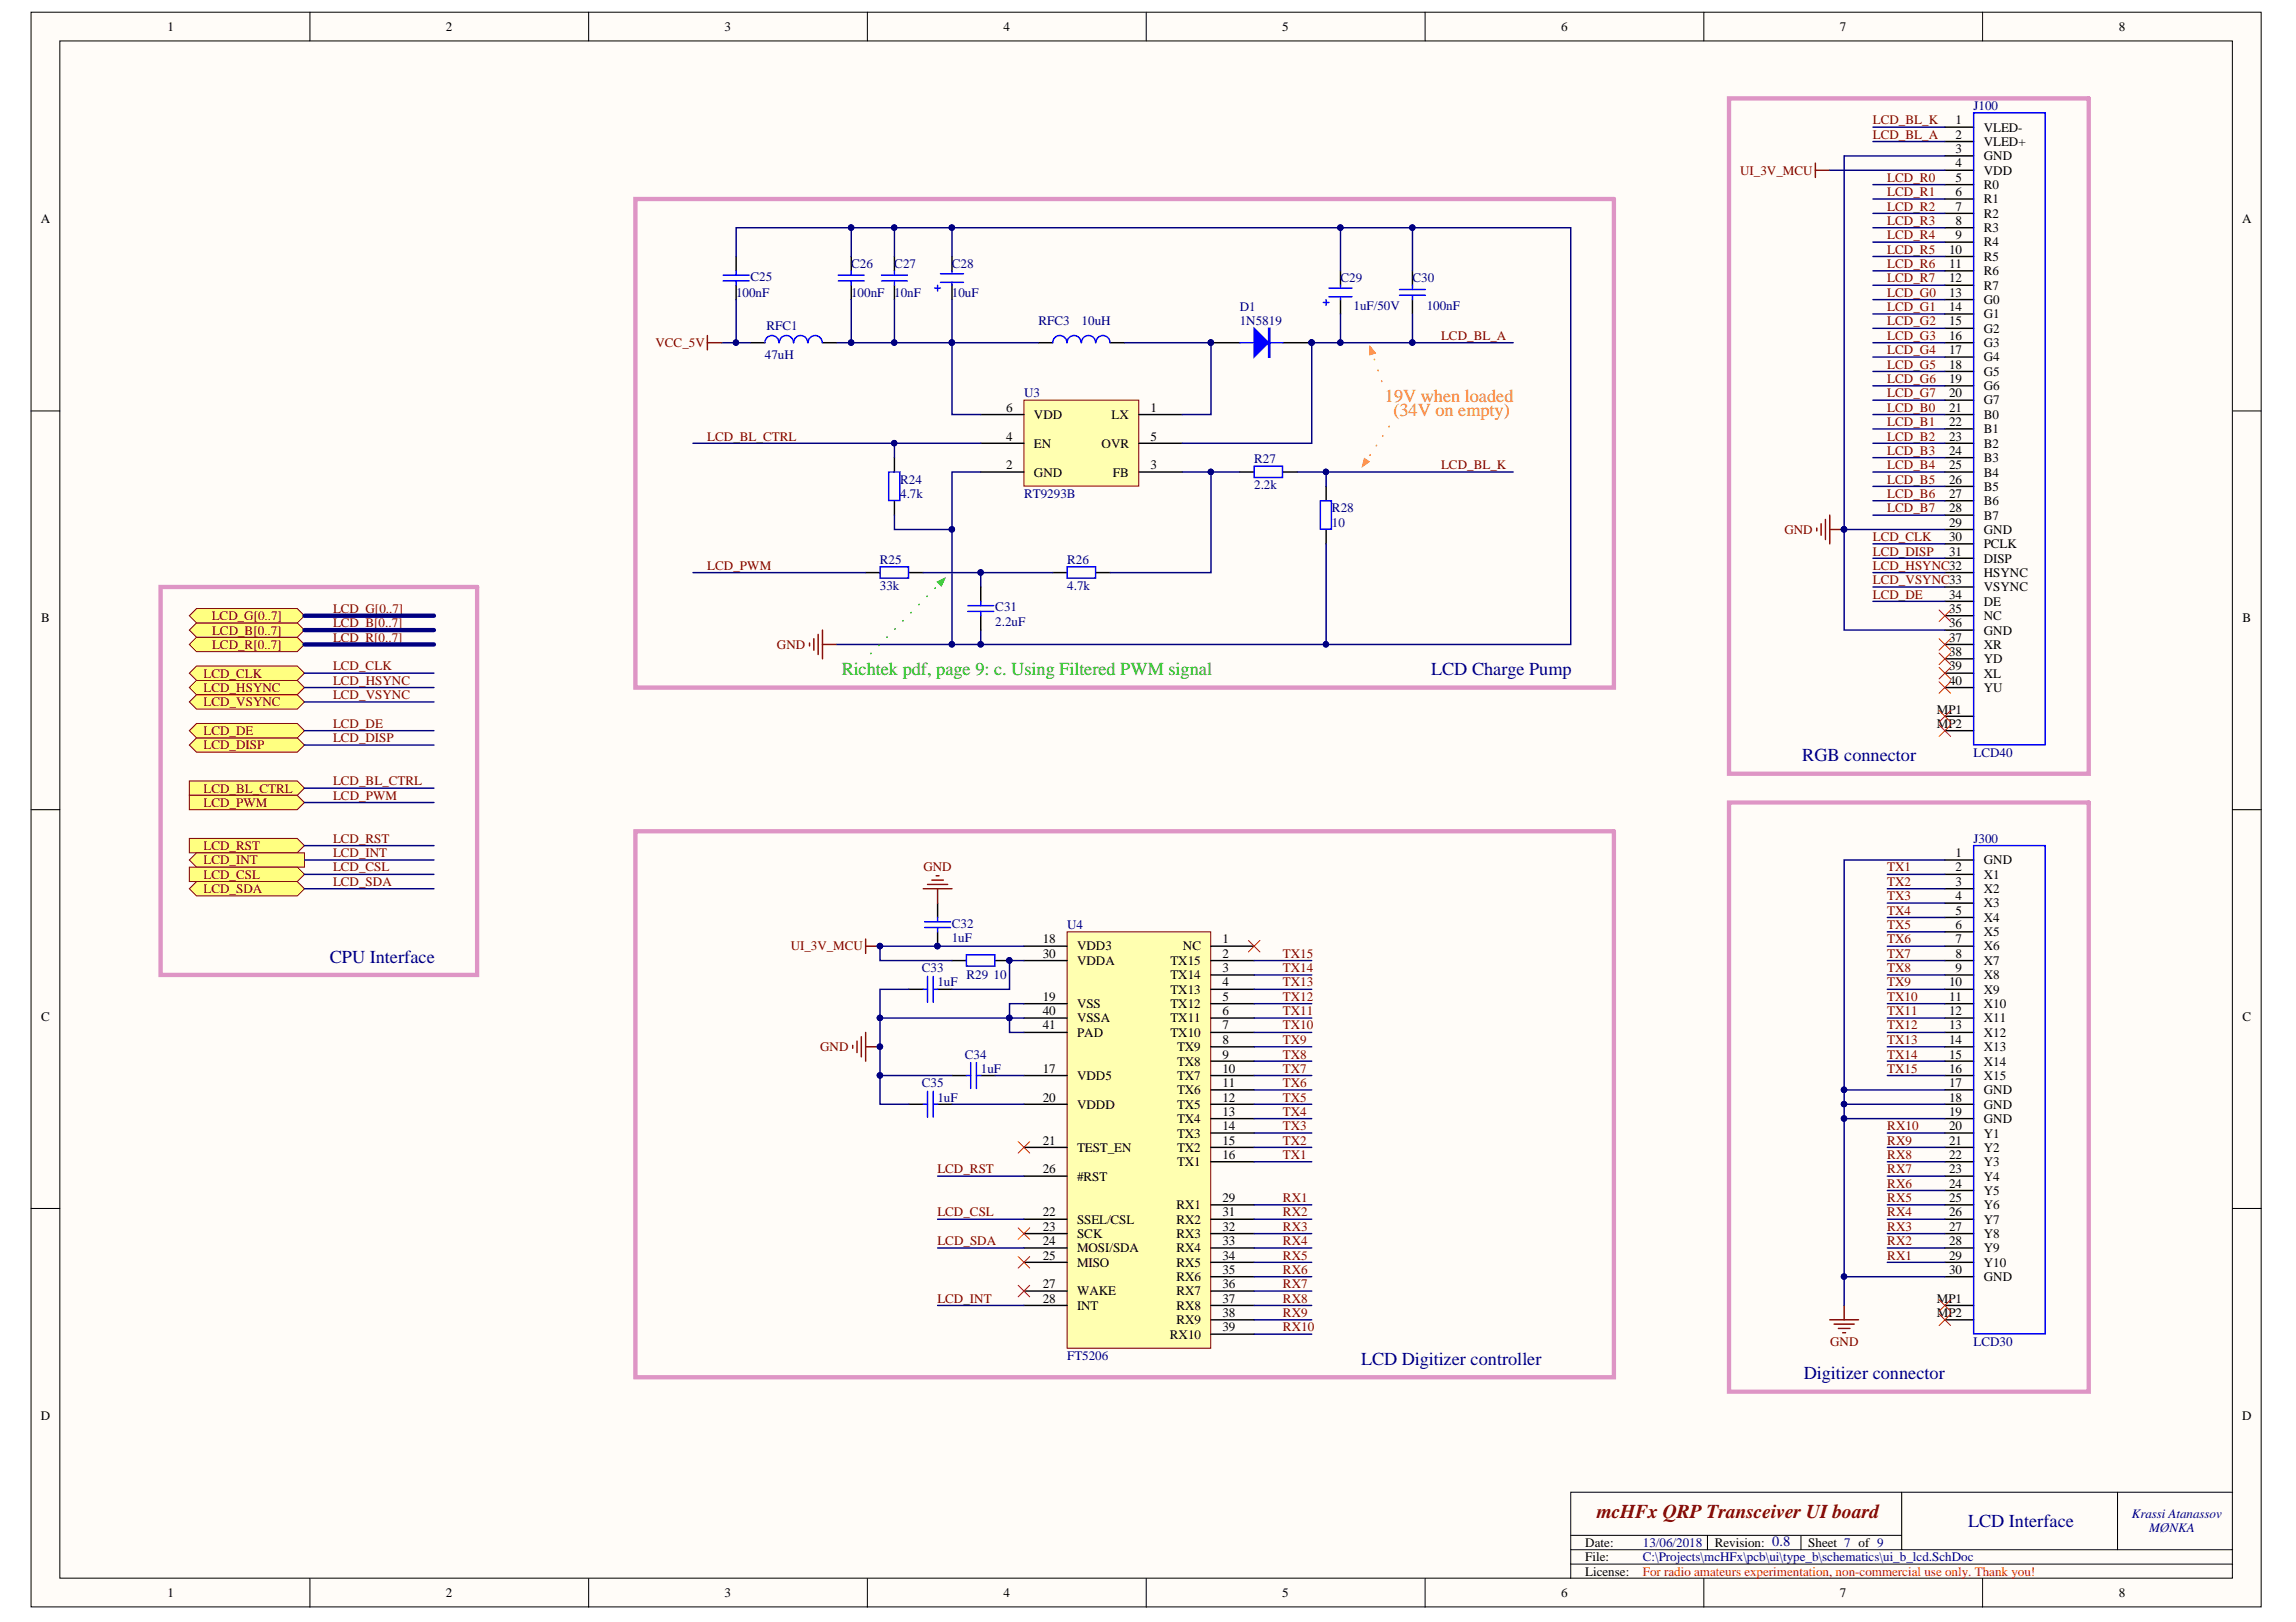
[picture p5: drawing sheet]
<svg xmlns="http://www.w3.org/2000/svg" width="297mm" height="210mm" viewBox="0 0 297 210" stroke-linecap="round" stroke-linejoin="round" font-family="sans-serif">
<defs><g id="words">
<text font-size="2.5" fill="#800000" x="206.6" y="196.5">mcHFx QRP Transceiver UI board</text>
<g font-size="2.4" fill="#fd8300">
<text x="179.2" y="52">19V when loaded</text>
<text x="180.3" y="53.9">(34V on empty)</text>
</g>
<text font-size="2.4" fill="#00bf00" x="108.9" y="87.4">Richtek pdf, page 9: c. Using Filtered PWM signal</text>
<g font-size="2.4" fill="#000080">
<text x="185.1" y="87.4">LCD Charge Pump</text>
<text x="233.2" y="98.5">RGB connector</text>
<text x="42.7" y="124.6">CPU Interface</text>
<text x="176.1" y="176.6">LCD Digitizer controller</text>
<text x="233.4" y="178.5">Digitizer connector</text>
<text x="254.6" y="197.6">LCD Interface</text>
</g>
<g font-size="1.7">
<text x="21.7" y="4">1</text>
<text x="57.7" y="4">2</text>
<text x="93.8" y="4">3</text>
<text x="129.8" y="4">4</text>
<text x="165.9" y="4">5</text>
<text x="202" y="4">6</text>
<text x="238" y="4">7</text>
<text x="274.1" y="4">8</text>
<text x="253" y="16.1">1</text>
<text x="253" y="18">2</text>
<text x="256.6" y="17">VLED-</text>
<text x="253" y="19.8">3</text>
<text x="253" y="21.7">4</text>
<text x="253" y="23.5">5</text>
<text x="256.6" y="18.9">VLED+</text>
<text x="256.6" y="20.7">GND</text>
<text x="256.6" y="22.6">VDD</text>
<text x="5.3" y="28.9">A</text>
<text x="253" y="25.4">6</text>
<text x="253" y="27.2">7</text>
<text x="253" y="29.1">8</text>
<text x="256.6" y="24.5">R0</text>
<text x="256.6" y="26.3">R1</text>
<text x="256.6" y="28.2">R2</text>
<text x="290.1" y="28.9">A</text>
<text x="252.2" y="32.8">10</text>
<text x="252.2" y="34.7">11</text>
<text x="253" y="31">9</text>
<text x="256.6" y="30">R3</text>
<text x="256.6" y="31.9">R4</text>
<text x="256.6" y="33.7">R5</text>
<text x="256.6" y="35.6">R6</text>
<text x="252.2" y="36.5">12</text>
<text x="252.2" y="38.4">13</text>
<text x="252.2" y="40.3">14</text>
<text x="256.6" y="37.5">R7</text>
<text x="256.6" y="39.3">G0</text>
<text x="256.6" y="41.2">G1</text>
<text x="252.2" y="42.1">15</text>
<text x="252.2" y="44">16</text>
<text x="252.2" y="45.8">17</text>
<text x="252.2" y="47.7">18</text>
<text x="256.6" y="43">G2</text>
<text x="256.6" y="44.9">G3</text>
<text x="256.6" y="46.8">G4</text>
<text x="130.2" y="53.3">6</text>
<text x="148.9" y="53.3">1</text>
<text x="252.2" y="49.5">19</text>
<text x="252.2" y="51.4">20</text>
<text x="252.2" y="53.3">21</text>
<text x="256.6" y="48.6">G5</text>
<text x="256.6" y="50.5">G6</text>
<text x="256.6" y="52.3">G7</text>
<text x="130.2" y="57">4</text>
<text x="133.8" y="58">EN</text>
<text x="133.8" y="54.2">VDD</text>
<text x="142.5" y="58">OVR</text>
<text x="143.8" y="54.2">LX</text>
<text x="148.9" y="57">5</text>
<text x="252.2" y="55.1">22</text>
<text x="252.2" y="57">23</text>
<text x="252.2" y="58.9">24</text>
<text x="256.6" y="54.2">B0</text>
<text x="256.6" y="56.1">B1</text>
<text x="256.6" y="58">B2</text>
<text x="256.6" y="59.8">B3</text>
<text x="130.2" y="60.7">2</text>
<text x="133.8" y="61.7">GND</text>
<text x="144" y="61.7">FB</text>
<text x="148.9" y="60.7">3</text>
<text x="252.2" y="60.7">25</text>
<text x="252.2" y="62.6">26</text>
<text x="252.2" y="64.5">27</text>
<text x="256.6" y="61.7">B4</text>
<text x="256.6" y="63.5">B5</text>
<text x="256.6" y="65.4">B6</text>
<text x="252.2" y="66.3">28</text>
<text x="252.2" y="68.2">29</text>
<text x="252.2" y="70">30</text>
<text x="252.2" y="71.9">31</text>
<text x="256.6" y="67.2">B7</text>
<text x="256.6" y="69.1">GND</text>
<text x="256.6" y="71">PCLK</text>
<text x="252.2" y="77.5">34</text>
<text x="256.6" y="72.8">DISP</text>
<text x="256.6" y="74.7">HSYNC</text>
<text x="256.6" y="76.5">VSYNC</text>
<text x="5.3" y="80.5">B</text>
<text x="252.2" y="79.3">35</text>
<text x="252.2" y="81.2">36</text>
<text x="252.2" y="83">37</text>
<text x="256.6" y="78.4">DE</text>
<text x="256.6" y="80.3">NC</text>
<text x="256.6" y="82.1">GND</text>
<text x="256.6" y="84">XR</text>
<text x="290.1" y="80.5">B</text>
<text x="252.2" y="84.9">38</text>
<text x="252.2" y="86.8">39</text>
<text x="252.2" y="88.6">40</text>
<text x="256.6" y="85.8">YD</text>
<text x="256.6" y="87.7">XL</text>
<text x="256.6" y="89.5">YU</text>
<text x="250.6" y="92.3">MP1</text>
<text x="250.6" y="94.2">MP2</text>
<text x="253" y="110.9">1</text>
<text x="253" y="112.8">2</text>
<text x="256.6" y="111.9">GND</text>
<text x="256.6" y="113.7">X1</text>
<text x="253" y="114.6">3</text>
<text x="253" y="116.5">4</text>
<text x="253" y="118.4">5</text>
<text x="256.6" y="115.6">X2</text>
<text x="256.6" y="117.4">X3</text>
<text x="256.6" y="119.3">X4</text>
<text x="134.9" y="122.1">18</text>
<text x="134.9" y="123.9">30</text>
<text x="139.3" y="123">VDD3</text>
<text x="139.3" y="124.9">VDDA</text>
<text x="151.4" y="124.9">TX15</text>
<text x="153" y="123">NC</text>
<text x="158.2" y="122.1">1</text>
<text x="158.2" y="123.9">2</text>
<text x="158.2" y="125.8">3</text>
<text x="253" y="120.2">6</text>
<text x="253" y="122.1">7</text>
<text x="253" y="123.9">8</text>
<text x="253" y="125.8">9</text>
<text x="256.6" y="121.1">X5</text>
<text x="256.6" y="123">X6</text>
<text x="256.6" y="124.9">X7</text>
<text x="134.9" y="129.5">19</text>
<text x="134.9" y="131.4">40</text>
<text x="139.3" y="130.4">VSS</text>
<text x="151.4" y="126.7">TX14</text>
<text x="151.4" y="128.6">TX13</text>
<text x="151.4" y="130.4">TX12</text>
<text x="158.2" y="127.6">4</text>
<text x="158.2" y="129.5">5</text>
<text x="158.2" y="131.4">6</text>
<text x="252.2" y="127.6">10</text>
<text x="252.2" y="129.5">11</text>
<text x="252.2" y="131.4">12</text>
<text x="256.6" y="126.7">X8</text>
<text x="256.6" y="128.6">X9</text>
<text x="256.6" y="130.4">X10</text>
<text x="5.3" y="132.1">C</text>
<text x="134.9" y="133.2">41</text>
<text x="139.3" y="132.3">VSSA</text>
<text x="139.3" y="134.2">PAD</text>
<text x="151.4" y="132.3">TX11</text>
<text x="151.4" y="134.2">TX10</text>
<text x="152.3" y="136">TX9</text>
<text x="152.3" y="137.9">TX8</text>
<text x="158.2" y="133.2">7</text>
<text x="158.2" y="135.1">8</text>
<text x="158.2" y="137">9</text>
<text x="252.2" y="133.2">13</text>
<text x="252.2" y="135.1">14</text>
<text x="252.2" y="137">15</text>
<text x="256.6" y="132.3">X11</text>
<text x="256.6" y="134.2">X12</text>
<text x="256.6" y="136">X13</text>
<text x="256.6" y="137.9">X14</text>
<text x="290.1" y="132.1">C</text>
<text x="134.9" y="138.8">17</text>
<text x="134.9" y="142.6">20</text>
<text x="139.3" y="139.8">VDD5</text>
<text x="139.3" y="143.5">VDDD</text>
<text x="152.3" y="139.8">TX7</text>
<text x="152.3" y="141.6">TX6</text>
<text x="152.3" y="143.5">TX5</text>
<text x="158.2" y="138.8">10</text>
<text x="158.2" y="140.7">11</text>
<text x="158.2" y="142.6">12</text>
<text x="252.2" y="138.8">16</text>
<text x="252.2" y="140.7">17</text>
<text x="252.2" y="142.6">18</text>
<text x="256.6" y="139.8">X15</text>
<text x="256.6" y="141.6">GND</text>
<text x="256.6" y="143.5">GND</text>
<text x="134.9" y="148.1">21</text>
<text x="139.3" y="149.1">TEST_EN</text>
<text x="152.3" y="145.3">TX4</text>
<text x="152.3" y="147.2">TX3</text>
<text x="152.3" y="149.1">TX2</text>
<text x="158.2" y="144.4">13</text>
<text x="158.2" y="146.3">14</text>
<text x="158.2" y="148.1">15</text>
<text x="158.2" y="150">16</text>
<text x="252.2" y="144.4">19</text>
<text x="252.2" y="146.3">20</text>
<text x="252.2" y="148.1">21</text>
<text x="252.2" y="150">22</text>
<text x="256.6" y="145.3">GND</text>
<text x="256.6" y="147.2">Y1</text>
<text x="256.6" y="149.1">Y2</text>
<text x="134.9" y="151.9">26</text>
<text x="139.3" y="152.8">#RST</text>
<text x="152.3" y="150.9">TX1</text>
<text x="158.2" y="155.6">29</text>
<text x="252.2" y="151.9">23</text>
<text x="252.2" y="153.7">24</text>
<text x="252.2" y="155.6">25</text>
<text x="256.6" y="150.9">Y3</text>
<text x="256.6" y="152.8">Y4</text>
<text x="256.6" y="154.6">Y5</text>
<text x="134.9" y="157.4">22</text>
<text x="134.9" y="159.3">23</text>
<text x="134.9" y="161.1">24</text>
<text x="139.3" y="158.4">SSEL/CSL</text>
<text x="139.3" y="160.2">SCK</text>
<text x="152.2" y="156.5">RX1</text>
<text x="152.2" y="158.4">RX2</text>
<text x="152.2" y="160.2">RX3</text>
<text x="158.2" y="157.4">31</text>
<text x="158.2" y="159.3">32</text>
<text x="158.2" y="161.1">33</text>
<text x="252.2" y="157.4">26</text>
<text x="252.2" y="159.3">27</text>
<text x="252.2" y="161.1">28</text>
<text x="256.6" y="156.5">Y6</text>
<text x="256.6" y="158.4">Y7</text>
<text x="256.6" y="160.2">Y8</text>
<text x="134.9" y="163">25</text>
<text x="134.9" y="166.7">27</text>
<text x="139.3" y="162.1">MOSI/SDA</text>
<text x="139.3" y="163.9">MISO</text>
<text x="139.3" y="167.6">WAKE</text>
<text x="152.2" y="162.1">RX4</text>
<text x="152.2" y="163.9">RX5</text>
<text x="152.2" y="165.8">RX6</text>
<text x="152.2" y="167.6">RX7</text>
<text x="158.2" y="163">34</text>
<text x="158.2" y="164.9">35</text>
<text x="158.2" y="166.7">36</text>
<text x="252.2" y="163">29</text>
<text x="252.2" y="164.9">30</text>
<text x="256.6" y="162.1">Y9</text>
<text x="256.6" y="163.9">Y10</text>
<text x="256.6" y="165.8">GND</text>
<text x="134.9" y="168.6">28</text>
<text x="139.3" y="169.5">INT</text>
<text x="151.3" y="173.2">RX10</text>
<text x="152.2" y="169.5">RX8</text>
<text x="152.2" y="171.4">RX9</text>
<text x="158.2" y="168.6">37</text>
<text x="158.2" y="170.4">38</text>
<text x="158.2" y="172.3">39</text>
<text x="250.6" y="168.6">MP1</text>
<text x="250.6" y="170.4">MP2</text>
<text x="5.3" y="183.7">D</text>
<text x="290.1" y="183.7">D</text>
<text x="205.1" y="200.2">Date:</text>
<text x="205.1" y="202">File:</text>
<text x="205.1" y="203.9">License:</text>
<text x="221.8" y="200.2">Revision: 0.8</text>
<text x="233.9" y="200.2">Sheet 7 of 9</text>
<text x="21.7" y="206.7">1</text>
<text x="57.7" y="206.7">2</text>
<text x="93.8" y="206.7">3</text>
<text x="129.8" y="206.7">4</text>
<text x="165.9" y="206.7">5</text>
<text x="202" y="206.7">6</text>
<text x="238" y="206.7">7</text>
<text x="274.1" y="206.7">8</text>
</g>
<g font-size="1.7" fill="#800000">
<text x="242.3" y="18">LCD_BL_A</text>
<text x="242.3" y="16.1">LCD_BL_K</text>
<text x="225.1" y="22.6">UI_3V_MCU</text>
<text x="244.2" y="23.5">LCD_R0</text>
<text x="244.2" y="25.4">LCD_R1</text>
<text x="244.2" y="27.2">LCD_R2</text>
<text x="244.2" y="29.1">LCD_R3</text>
<text x="244.2" y="31">LCD_R4</text>
<text x="244.2" y="32.8">LCD_R5</text>
<text x="244.2" y="34.7">LCD_R6</text>
<text x="244.2" y="38.4">LCD_G0</text>
<text x="244.2" y="36.5">LCD_R7</text>
<text x="244.2" y="40.3">LCD_G1</text>
<text x="84.8" y="44.9">VCC_5V</text>
<text x="186.4" y="44">LCD_BL_A</text>
<text x="244.2" y="42.1">LCD_G2</text>
<text x="244.2" y="44">LCD_G3</text>
<text x="244.2" y="45.8">LCD_G4</text>
<text x="244.2" y="47.7">LCD_G5</text>
<text x="244.2" y="53.3">LCD_B0</text>
<text x="244.2" y="49.5">LCD_G6</text>
<text x="244.2" y="51.4">LCD_G7</text>
<text x="91.5" y="57">LCD_BL_CTRL</text>
<text x="244.2" y="55.1">LCD_B1</text>
<text x="244.2" y="57">LCD_B2</text>
<text x="244.2" y="58.9">LCD_B3</text>
<text x="186.4" y="60.7">LCD_BL_K</text>
<text x="244.2" y="60.7">LCD_B4</text>
<text x="244.2" y="62.6">LCD_B5</text>
<text x="244.2" y="64.5">LCD_B6</text>
<text x="230.8" y="69.1">GND</text>
<text x="242.3" y="70">LCD_CLK</text>
<text x="242.3" y="71.9">LCD_DISP</text>
<text x="244.2" y="66.3">LCD_B7</text>
<text x="91.5" y="73.8">LCD_PWM</text>
<text x="242.3" y="73.8">LCD_HSYNC32</text>
<text x="242.3" y="75.6">LCD_VSYNC33</text>
<text x="242.3" y="77.5">LCD_DE</text>
<text x="27.4" y="80.3">LCD_G[0..7]</text>
<text x="27.4" y="84">LCD_R[0..7]</text>
<text x="27.4" y="82.1">LCD_B[0..7]</text>
<text x="43.1" y="83">LCD_R[0..7]</text>
<text x="43.1" y="81.2">LCD_B[0..7]</text>
<text x="43.1" y="79.3">LCD_G[0..7]</text>
<text x="100.5" y="84">GND</text>
<text x="26.3" y="89.5">LCD_HSYNC</text>
<text x="26.3" y="87.7">LCD_CLK</text>
<text x="43.1" y="88.6">LCD_HSYNC</text>
<text x="43.1" y="86.8">LCD_CLK</text>
<text x="26.3" y="91.4">LCD_VSYNC</text>
<text x="26.3" y="95.1">LCD_DE</text>
<text x="43.1" y="90.5">LCD_VSYNC</text>
<text x="43.1" y="94.2">LCD_DE</text>
<text x="26.3" y="97">LCD_DISP</text>
<text x="43.1" y="96.1">LCD_DISP</text>
<text x="43.1" y="101.6">LCD_BL_CTRL</text>
<text x="26.3" y="102.6">LCD_BL_CTRL</text>
<text x="26.3" y="104.4">LCD_PWM</text>
<text x="43.1" y="103.5">LCD_PWM</text>
<text x="26.3" y="110">LCD_RST</text>
<text x="26.3" y="111.9">LCD_INT</text>
<text x="26.3" y="113.7">LCD_CSL</text>
<text x="43.1" y="109.1">LCD_RST</text>
<text x="43.1" y="110.9">LCD_INT</text>
<text x="43.1" y="112.8">LCD_CSL</text>
<text x="119.5" y="112.8">GND</text>
<text x="244.2" y="112.8">TX1</text>
<text x="26.3" y="115.6">LCD_SDA</text>
<text x="43.1" y="114.6">LCD_SDA</text>
<text x="244.2" y="118.4">TX4</text>
<text x="244.2" y="116.5">TX3</text>
<text x="244.2" y="114.6">TX2</text>
<text x="102.3" y="123">UI_3V_MCU</text>
<text x="166" y="123.9">TX15</text>
<text x="166" y="125.8">TX14</text>
<text x="244.2" y="125.8">TX8</text>
<text x="244.2" y="123.9">TX7</text>
<text x="244.2" y="122.1">TX6</text>
<text x="244.2" y="120.2">TX5</text>
<text x="166" y="127.6">TX13</text>
<text x="166" y="129.5">TX12</text>
<text x="166" y="131.4">TX11</text>
<text x="244.2" y="131.4">TX11</text>
<text x="244.2" y="129.5">TX10</text>
<text x="244.2" y="127.6">TX9</text>
<text x="106.1" y="136">GND</text>
<text x="166" y="133.2">TX10</text>
<text x="166" y="135.1">TX9</text>
<text x="166" y="137">TX8</text>
<text x="244.2" y="137">TX14</text>
<text x="244.2" y="135.1">TX13</text>
<text x="244.2" y="133.2">TX12</text>
<text x="166" y="138.8">TX7</text>
<text x="166" y="140.7">TX6</text>
<text x="166" y="142.6">TX5</text>
<text x="244.2" y="138.8">TX15</text>
<text x="166" y="144.4">TX4</text>
<text x="166" y="146.3">TX3</text>
<text x="166" y="148.1">TX2</text>
<text x="166" y="150">TX1</text>
<text x="244.2" y="150">RX8</text>
<text x="244.2" y="148.1">RX9</text>
<text x="244.2" y="146.3">RX10</text>
<text x="121.3" y="151.9">LCD_RST</text>
<text x="166" y="155.6">RX1</text>
<text x="244.2" y="155.6">RX5</text>
<text x="244.2" y="153.7">RX6</text>
<text x="244.2" y="151.9">RX7</text>
<text x="121.3" y="157.4">LCD_CSL</text>
<text x="121.3" y="161.1">LCD_SDA</text>
<text x="166" y="157.4">RX2</text>
<text x="166" y="159.3">RX3</text>
<text x="166" y="161.1">RX4</text>
<text x="244.2" y="161.1">RX2</text>
<text x="244.2" y="159.3">RX3</text>
<text x="244.2" y="157.4">RX4</text>
<text x="166" y="163">RX5</text>
<text x="166" y="164.9">RX6</text>
<text x="166" y="166.7">RX7</text>
<text x="244.2" y="163">RX1</text>
<text x="121.3" y="168.6">LCD_INT</text>
<text x="166" y="168.6">RX8</text>
<text x="166" y="170.4">RX9</text>
<text x="166" y="172.3">RX10</text>
<text x="236.8" y="174.2">GND</text>
</g>
<g font-size="1.7" fill="#000080">
<text x="255.3" y="14.2">J100</text>
<text x="110.1" y="34.7">C26</text>
<text x="115.7" y="34.7">C27</text>
<text x="123.1" y="34.7">C28</text>
<text x="95.2" y="38.4">100nF</text>
<text x="97.1" y="36.4">C25</text>
<text x="110.1" y="38.4">100nF</text>
<text x="115.7" y="38.4">10nF</text>
<text x="123.1" y="38.4">10uF</text>
<text x="160.4" y="40.3">D1</text>
<text x="173.4" y="36.5">C29</text>
<text x="175.1" y="40.1">1uF/50V</text>
<text x="182.7" y="36.5">C30</text>
<text x="184.6" y="40.1">100nF</text>
<text x="99" y="46.4">47uH</text>
<text x="99.2" y="42.7">RFC1</text>
<text x="134.3" y="42.1">RFC3</text>
<text x="139.9" y="42.1">10uH</text>
<text x="160.4" y="42.1">1N5819</text>
<text x="132.5" y="51.4">U3</text>
<text x="162.3" y="60">R27</text>
<text x="116.5" y="62.6">R24</text>
<text x="116.5" y="64.5">4.7k</text>
<text x="132.5" y="64.5">RT9293B</text>
<text x="162.3" y="63.3">2.2k</text>
<text x="172.3" y="66.3">R28</text>
<text x="172.3" y="68.2">10</text>
<text x="113.8" y="73">R25</text>
<text x="113.8" y="76.3">33k</text>
<text x="138.1" y="73">R26</text>
<text x="138.1" y="76.3">4.7k</text>
<text x="128.8" y="79.1">C31</text>
<text x="128.8" y="81">2.2uF</text>
<text x="255.3" y="97.9">LCD40</text>
<text x="255.3" y="109.1">J300</text>
<text x="119.2" y="125.8">C33</text>
<text x="123.1" y="120">C32</text>
<text x="123.1" y="121.9">1uF</text>
<text x="138.1" y="120.2">U4</text>
<text x="121.3" y="127.6">1uF</text>
<text x="125" y="126.7">R29</text>
<text x="128.6" y="126.7">10</text>
<text x="124.8" y="137">C34</text>
<text x="119.2" y="140.7">C35</text>
<text x="121.3" y="142.6">1uF</text>
<text x="126.9" y="138.8">1uF</text>
<text x="138.1" y="176">FT5206</text>
<text x="255.3" y="174.2">LCD30</text>
<text x="275.8" y="196.5">Krassi Atanassov</text>
<text x="212.5" y="200.2">13/06/2018</text>
<text x="212.5" y="202">C:\Projects\mcHFx\pcb\ui\type_b\schematics\ui_b_lcd.SchDoc</text>
<text x="278" y="198.3">MØNKA</text>
</g>
<text font-size="1.7" fill="#f00" x="212.5" y="203.9">For radio amateurs experimentation, non-commercial use only. Thank you!</text>
</g></defs>
<g fill="#fffcf8" stroke="#000" stroke-width=".13">
<path d="M4 1.6h288.5v206.4h-288.5z"/>
<path d="M7.7 5.3h281.1v198.9h-281.1z"/>
</g>
<g fill="none" stroke="#000" stroke-width=".13">
<path d="M40.1 1.6v3.7M76.2 1.6v3.7M112.2 1.6v3.7M148.3 1.6v3.7M184.4 1.6v3.7M220.4 1.6v3.7M256.5 1.6v3.7M4 53.2h3.7M288.8 53.2h3.8M4 104.8h3.7M288.8 104.8h3.8M4 156.4h3.7"/>
<path d="M288.8 156.4h3.8M203.2 198.7h42.8M220.9 198.7v1.8M233 198.7v1.8M246 193.1v7.4M274 193.1v7.4M288.8 193.1h-85.6v11.2M40.1 204.3v3.7M76.2 204.3v3.7M112.2 204.3v3.7M148.3 204.3v3.7M184.4 204.3v3.7"/>
<path d="M203.2 200.5h85.6M203.2 202.4h85.6M220.4 204.3v3.7M256.5 204.3v3.7"/>
</g>
<g fill="#ffff80" stroke="#800000" stroke-width=".13">
<path d="M24.5 83.4l.9-.9h13.1l.9 .9-.9 .9h-13.1z" fill-rule="evenodd"/>
<path d="M24.5 101.1h14l.9 .9-.9 .9h-14z" fill-rule="evenodd"/>
<path d="M24.5 81.5l.9-.9h13.1l.9 .9-.9 1h-13.1z" fill-rule="evenodd"/>
<path d="M24.5 79.7l.9-.9h13.1l.9 .9-.9 .9h-13.1z" fill-rule="evenodd"/>
<path d="M24.5 89l.9-1h13.1l.9 1-.9 .9h-13.1z" fill-rule="evenodd"/>
<path d="M24.5 87.1l.9-.9h13.1l.9 .9-.9 .9h-13.1z" fill-rule="evenodd"/>
<path d="M24.5 90.8l.9-.9h13.1l.9 .9-.9 1h-13.1z" fill-rule="evenodd"/>
<path d="M24.5 96.4l.9-.9h13.1l.9 .9-.9 .9h-13.1z" fill-rule="evenodd"/>
<path d="M24.5 94.6l.9-1h13.1l.9 1-.9 .9h-13.1z" fill-rule="evenodd"/>
<path d="M24.5 108.5h14l.9 .9-.9 1h-14z" fill-rule="evenodd"/>
<path d="M24.5 111.3l.9-.9h14v1.8h-14z" fill-rule="evenodd"/>
</g>
<g fill="none" stroke="#000" stroke-width=".19">
<path d="M251.6 16.5h3.7M251.6 18.3h3.7M251.6 20.2h3.7M251.6 22h3.7M251.6 23.9h3.7M251.6 25.8h3.7M251.6 27.6h3.7M251.6 29.5h3.7M251.6 31.3h3.7M251.6 33.2h3.7M251.6 35.1h3.7M251.6 36.9h3.7"/>
<path d="M251.6 38.8h3.7M251.6 40.6h3.7M251.6 42.5h3.7M251.6 44.3h3.7M251.6 46.2h3.7M251.6 48.1h3.7M251.6 49.9h3.7M251.6 51.8h3.7M251.6 53.6h3.7M251.6 55.5h3.7M251.6 57.4h3.7M251.6 59.2h3.7"/>
<path d="M251.6 61.1h3.7M251.6 62.9h3.7M251.6 64.8h3.7M251.6 66.7h3.7M251.6 68.5h3.7M251.6 70.4h3.7M251.6 72.2h3.7M251.6 74.1h3.7M251.6 76h3.7M251.6 77.8h3.7M251.6 79.7h3.7M251.6 81.5h3.7"/>
<path d="M251.6 83.4h3.7M251.6 85.3h3.7M251.6 87.1h3.7M251.6 89h3.7M251.6 92.7h3.7M251.6 94.6h3.7M251.6 111.3h3.7M251.6 113.2h3.7M251.6 115h3.7M251.6 116.9h3.7M251.6 118.7h3.7M251.6 120.6h3.7"/>
<path d="M251.6 122.4h3.7M251.6 124.3h3.7M251.6 126.2h3.7M251.6 128h3.7M251.6 129.9h3.7M251.6 131.7h3.7M251.6 133.6h3.7M251.6 135.5h3.7M251.6 137.3h3.7M251.6 139.2h3.7M251.6 141h3.7M251.6 142.9h3.7"/>
<path d="M251.6 144.8h3.7M251.6 146.6h3.7M251.6 148.5h3.7M251.6 150.3h3.7M251.6 152.2h3.7M251.6 154.1h3.7M251.6 155.9h3.7M251.6 157.8h3.7M251.6 159.6h3.7M251.6 161.5h3.7M251.6 163.4h3.7M251.6 165.2h3.7"/>
<path d="M251.6 168.9h3.7M251.6 170.8h3.7"/>
</g>
<path d="M255.3 14.6h9.3v81.8h-9.3zM255.3 109.4h9.3v63.2h-9.3z" fill="none" stroke="#00f" stroke-width=".19"/>
<g fill="none" stroke="#f00" stroke-width=".13">
<path d="M250.9 78.9l1.5 1.5M252.4 78.9l-1.5 1.5M250.9 88.2l1.5 1.5M250.9 86.4l1.5 1.5M250.9 84.5l1.5 1.5M250.9 82.7l1.5 1.4M250.9 93.8l1.5 1.5M250.9 92l1.5 1.4M252.4 88.2l-1.5 1.5M252.4 86.4l-1.5 1.5M252.4 84.5l-1.5 1.5M252.4 82.7l-1.5 1.4"/>
<path d="M252.4 93.8l-1.5 1.5M252.4 92l-1.5 1.4M250.9 168.2l1.5 1.5M250.9 170.1l1.5 1.4M252.4 168.2l-1.5 1.5M252.4 170.1l-1.5 1.4"/>
</g>
<path d="M235 68.3v.4M235.6 67.8v1.5M236.2 67.2v2.6M236.7 66.7v3.7M236.7 68.5h1.9" fill="none" stroke="#800000" stroke-width=".19"/>
<circle cx="238.6" cy="68.5" r=".35" fill="#000080" stroke="#000080" stroke-width=".13"/>
<path d="M132.5 51.8h14.8v11.1h-14.8z" fill="#ffffb0" stroke="#800000" stroke-width=".13"/>
<path d="M126.9 53.6h5.6M126.9 57.4h5.6M147.4 53.6h5.5M147.4 57.4h5.5M156.7 44.3h3.7M166 44.3h3.7M126.9 61.1h5.6M147.4 61.1h5.5" fill="none" stroke="#000" stroke-width=".19"/>
<g fill="#000080" stroke="#000080" stroke-width=".13">
<circle cx="156.6" cy="44.3" r=".35"/>
<circle cx="169.7" cy="44.3" r=".35"/>
</g>
<path d="M160.4 44.3h5.6M164.1 42.5h.2v3.7h-.2zM164.2 42.5v3.7" fill="none" stroke="#00f" stroke-width=".19"/>
<path d="M162.3 42.5l1.8 1.8-1.8 1.9z" fill="#00f"/>
<g fill="none" stroke="#00f" stroke-width=".19">
<path d="M108.5 36.4h3.3M108.5 35.6h3.3M110.1 35.1v.5M110.1 36.4v.5M114 36.4h3.4M114 35.6h3.4M115.7 35.1v.5M115.7 36.4v.5M120.9 37.3h.8M121.3 36.9v.8M121.7 35.4h3M121.7 36.5h3"/>
<path d="M123.2 35.1v.3M123.2 36.5v.4M171.2 39.1h.7M171.6 38.8v.7M171.9 37.3h3M171.9 38.4h3M173.4 36.9v.4M173.4 38.4v.4M181.1 38.2h3.3M181.1 37.5h3.3M182.7 36.9v.6M182.7 38.2v.6"/>
<path d="M100.8 44.3a.9 .9 0 0 0-.9-.9 .9 .9 0 0 0-.9 .9M102.6 44.3a.91 .91 0 0 0-.9-.9 .91 .91 0 0 0-.9 .9M104.5 44.3a.9 .9 0 0 0-.9-.9 .9 .9 0 0 0-.9 .9M106.4 44.3a.91 .91 0 0 0-.9-.9 .91 .91 0 0 0-1 .9M138 44.3a.91 .91 0 0 0-.9-.9 .91 .91 0 0 0-.9 .9M139.9 44.3a.9 .9 0 0 0-.9-.9 .9 .9 0 0 0-.9 .9M141.7 44.3a.91 .91 0 0 0-.9-.9 .91 .91 0 0 0-.9 .9M143.6 44.3a.91 .91 0 0 0-.9-.9 .91 .91 0 0 0-.9 .9M162.3 42.5l1.8 1.8-1.8 1.9zM113.9 73.4h3.6v1.4h-3.6zM115 61.1h1.4v3.7h-1.4zM138.1 73.4h3.6v1.4h-3.6z"/>
<path d="M162.3 60.3h3.6v1.5h-3.6zM170.8 64.8h1.5v3.7h-1.5z"/>
</g>
<g fill="#000080" stroke="#000080" stroke-width=".13">
<circle cx="156.6" cy="44.3" r=".35"/>
<circle cx="169.7" cy="44.3" r=".35"/>
</g>
<g fill="none" stroke="#000" stroke-width=".19">
<path d="M110.1 33.2v1.9M110.1 36.9v1.9M115.7 33.2v1.9M115.7 36.9v1.9M123.2 33.2v1.9M123.2 36.9v1.9M173.4 35.1v1.8M173.4 38.8v1.8M182.7 35.1v1.8M182.7 38.8v1.8M97.1 44.3h1.9M106.4 44.3h1.9"/>
<path d="M115.7 59.2v1.9M134.3 44.3h1.9M143.6 44.3h1.9M112 74.1h1.9M115.7 64.8v1.9M117.6 74.1h1.8M136.2 74.1h1.9M141.8 74.1h1.8M160.4 61.1h1.9M166 61.1h1.8M171.6 62.9v1.9M171.6 68.5v1.9"/>
</g>
<path d="M82.2 25.8h126.6v63.2h-126.6z" fill="none" stroke="#de95c5" stroke-width=".56"/>
<path d="M104.7 83.2v.4M105.3 82.7v1.4M105.8 82.1v2.6M106.4 81.5v3.8M106.4 83.4h1.9" fill="none" stroke="#800000" stroke-width=".19"/>
<path d="M138.1 120.6h18.5v53.9h-18.5z" fill="#ffffb0" stroke="#800000" stroke-width=".13"/>
<g fill="none" stroke="#000" stroke-width=".19">
<path d="M121.3 116.9v1.8M117.6 128h1.8M121.3 128h1.9M121.3 120.6v1.8M123.2 124.3h1.8M123.2 139.2h1.8M126.9 139.2h1.8M128.7 124.3h1.9M132.5 122.4h5.6M132.5 124.3h5.6M132.5 129.9h5.6M132.5 131.7h5.6"/>
<path d="M132.5 133.6h5.6M132.5 139.2h5.6M156.7 122.4h5.6M156.7 124.3h5.6M156.7 126.2h5.6M156.7 128h5.6M156.7 129.9h5.6M156.7 131.7h5.6M156.7 133.6h5.6M156.7 135.5h5.6M156.7 137.3h5.6M156.7 139.2h5.6"/>
<path d="M117.6 142.9h1.8M121.3 142.9h1.9M132.5 142.9h5.6M132.5 148.5h5.6M132.5 157.8h5.6M132.5 159.6h5.6M132.5 152.2h5.6M156.7 141h5.6M156.7 142.9h5.6M156.7 144.8h5.6M156.7 146.6h5.6M156.7 148.5h5.6"/>
<path d="M156.7 150.3h5.6M156.7 157.8h5.6M156.7 159.6h5.6M156.7 155.9h5.6M132.5 161.5h5.6M132.5 163.4h5.6M132.5 167.1h5.6M132.5 168.9h5.6M156.7 161.5h5.6M156.7 163.4h5.6M156.7 167.1h5.6M156.7 168.9h5.6"/>
<path d="M156.7 165.2h5.6M156.7 170.8h5.6M156.7 172.7h5.6"/>
</g>
<path d="M161.5 121.7l1.5 1.5M163 121.7l-1.5 1.5M131.7 147.7l1.5 1.5M131.7 158.9l1.5 1.5M133.2 147.7l-1.5 1.5M133.2 158.9l-1.5 1.5M131.7 162.6l1.5 1.5M131.7 166.3l1.5 1.5M133.2 162.6l-1.5 1.5M133.2 166.3l-1.5 1.5" fill="none" stroke="#f00" stroke-width=".13"/>
<g fill="none" stroke="#800000" stroke-width=".19">
<path d="M119.4 115h3.8M120 114.5h2.6M120.6 113.9h1.4M121.1 113.3h.4M121.3 115v1.9M110.3 135.3v.4M110.9 134.7v1.5M111.4 134.2v2.6M112 133.6v3.7M112 135.5h1.9M236.7 170.8h3.7M237.3 171.4h2.6"/>
<path d="M237.8 171.9h1.5M238.4 172.5h.4M238.6 168.9v1.9"/>
</g>
<path d="M223.7 12.7h46.5v87.4h-46.5zM20.8 76h40.9v50.2h-40.9zM223.7 103.9h46.5v76.2h-46.5z" fill="none" stroke="#de95c5" stroke-width=".56"/>
<g fill="#000080" stroke="#000080" stroke-width=".13">
<circle cx="113.8" cy="135.4" r=".35"/>
<circle cx="130.6" cy="124.3" r=".35"/>
<circle cx="121.3" cy="122.4" r=".35"/>
</g>
<g fill="none" stroke="#00f" stroke-width=".19">
<path d="M119.6 119.3h3.4M121.3 118.7v.6M119.4 128h.6M119.6 120h3.4M120 126.4v3.3M120.7 126.4v3.3M120.7 128h.6M121.3 120v.6M125 123.6h3.7v1.4h-3.7zM125 139.2h.6M125.6 137.5v3.4M126.3 139.2h.6"/>
<path d="M126.3 137.5v3.4M119.4 142.9h.6M120 141.2v3.4M120.7 142.9h.6M120.7 141.2v3.4"/>
</g>
<g fill="#ffff80" stroke="#800000" stroke-width=".13">
<path d="M24.5 112.2h14l.9 1-.9 .9h-14z" fill-rule="evenodd"/>
<path d="M24.5 115l.9-.9h13.1l.9 .9-.9 .9h-13.1z" fill-rule="evenodd"/>
</g>
<path d="M234.9 21.1v1.9M234.9 22h1.8M91.5 43.4v1.9M91.5 44.3h1.9M112 121.5v1.9M112 122.4h1.9" fill="none" stroke="#800000" stroke-width=".19"/>
<g fill="#000080" stroke="#000080" stroke-width=".13">
<circle cx="113.8" cy="122.4" r=".35"/>
<circle cx="238.6" cy="68.5" r=".35"/>
<circle cx="156.6" cy="44.3" r=".35"/>
<circle cx="126.9" cy="74.1" r=".35"/>
<circle cx="156.6" cy="61.1" r=".35"/>
<circle cx="171.5" cy="61.1" r=".35"/>
<circle cx="169.7" cy="44.3" r=".35"/>
<circle cx="173.4" cy="44.3" r=".35"/>
<circle cx="182.7" cy="44.3" r=".35"/>
<circle cx="123.1" cy="83.4" r=".35"/>
<circle cx="126.9" cy="83.4" r=".35"/>
<circle cx="123.1" cy="68.5" r=".35"/>
<circle cx="110.1" cy="44.3" r=".35"/>
<circle cx="115.7" cy="44.3" r=".35"/>
<circle cx="123.1" cy="44.3" r=".35"/>
<circle cx="110.1" cy="29.5" r=".35"/>
<circle cx="182.7" cy="29.5" r=".35"/>
<circle cx="173.4" cy="29.5" r=".35"/>
<circle cx="123.1" cy="29.5" r=".35"/>
<circle cx="115.7" cy="29.5" r=".35"/>
<circle cx="95.2" cy="44.3" r=".35"/>
<circle cx="115.7" cy="57.3" r=".35"/>
<circle cx="238.6" cy="141" r=".35"/>
<circle cx="238.6" cy="142.9" r=".35"/>
<circle cx="238.6" cy="144.7" r=".35"/>
<circle cx="238.6" cy="165.2" r=".35"/>
<circle cx="130.6" cy="131.7" r=".35"/>
<circle cx="113.8" cy="139.2" r=".35"/>
<circle cx="113.8" cy="135.4" r=".35"/>
<circle cx="113.8" cy="131.7" r=".35"/>
<circle cx="130.6" cy="124.3" r=".35"/>
<circle cx="121.3" cy="122.4" r=".35"/>
</g>
<g fill="none" stroke="#000080" stroke-width=".19">
<path d="M242.3 18.3h9.3M242.3 16.5h9.3M110.1 29.5v3.7M110.1 38.8v5.5M115.7 29.5v3.7M115.7 38.8v5.5M123.2 29.5v3.7M123.2 38.8v5.5M173.4 29.5v5.6M182.7 29.5v5.6M236.7 22h14.9M242.3 23.9h9.3"/>
<path d="M242.3 25.8h9.3M242.3 27.6h9.3M242.3 29.5h9.3M242.3 31.3h9.3M242.3 33.2h9.3M242.3 35.1h9.3M242.3 36.9h9.3M242.3 38.8h9.3M251.6 20.2h-13v48.3M89.7 57.4h37.2M93.4 44.3h3.7M115.7 57.4v1.8"/>
<path d="M145.5 44.3h11.2v9.3h-3.8M173.4 40.6v3.7M182.7 40.6v3.7M195.8 44.3h-26.1v13.1h-16.8M242.3 40.6h9.3M242.3 42.5h9.3M242.3 44.3h9.3M242.3 46.2h9.3M242.3 48.1h9.3M242.3 49.9h9.3M242.3 51.8h9.3M242.3 53.6h9.3"/>
<path d="M242.3 55.5h9.3M242.3 57.4h9.3M242.3 59.2h9.3M89.7 74.1h22.3M115.7 66.7v1.8h7.5M119.4 74.1h16.8M126.9 61.1h-3.7v22.3M126.9 74.1v1.9M152.9 61.1h3.8v13h-13.1M156.7 61.1h3.7M167.8 61.1h3.8v1.8M171.6 61.1h24.2"/>
<path d="M242.3 61.1h9.3M242.3 62.9h9.3M242.3 64.8h9.3M242.3 66.7h9.3M242.3 74.1h9.3M242.3 76h9.3M242.3 77.8h9.3M242.3 72.2h9.3M242.3 70.4h9.3M251.6 68.5h-13v13h13M39.4 89h16.7M39.4 87.1h16.7"/>
<path d="M39.4 90.8h16.7M39.4 96.4h16.7M39.4 94.6h16.7M126.9 81.5v1.9h-18.6M39.4 102h16.7M39.4 111.3h16.7M39.4 109.4h16.7M39.4 113.2h16.7M39.4 115h16.7M244.2 113.2h7.4M244.2 115h7.4M244.2 116.9h7.4"/>
<path d="M244.2 118.7h7.4M251.6 111.3h-13v29.7h13M117.6 128h-3.7v3.7M123.2 139.2h-9.3v3.7h3.7M128.7 139.2h3.8M132.5 129.9h-1.9v3.7h1.9M132.5 131.7h-18.6v7.5M132.5 124.3h-1.9v3.7h-7.4M132.5 122.4h-18.6v1.9h9.3M162.3 128h7.4M162.3 129.9h7.4M162.3 131.7h7.4"/>
<path d="M162.3 133.6h7.4M162.3 135.5h7.4M162.3 137.3h7.4M162.3 139.2h7.4M162.3 126.2h7.4M162.3 124.3h7.4M244.2 128h7.4M244.2 129.9h7.4M244.2 131.7h7.4M244.2 133.6h7.4M244.2 135.5h7.4M244.2 137.3h7.4"/>
<path d="M244.2 139.2h7.4M244.2 126.2h7.4M244.2 124.3h7.4M244.2 120.6h7.4M244.2 122.4h7.4M121.3 157.8h11.2M121.3 152.2h11.2M123.2 142.9h9.3M162.3 141h7.4M162.3 142.9h7.4M162.3 144.8h7.4M162.3 146.6h7.4"/>
<path d="M162.3 148.5h7.4M162.3 150.3h7.4M162.3 155.9h7.4M162.3 157.8h7.4M162.3 159.6h7.4M238.6 141v1.9h13M238.6 142.9v1.9h13M238.6 144.8v20.4h13M244.2 146.6h7.4M244.2 148.5h7.4M244.2 150.3h7.4M244.2 155.9h7.4"/>
<path d="M244.2 157.8h7.4M244.2 159.6h7.4M244.2 152.2h7.4M244.2 154.1h7.4M121.3 161.5h11.2M121.3 168.9h11.2M162.3 161.5h7.4M162.3 163.4h7.4M162.3 165.2h7.4M162.3 167.1h7.4M162.3 168.9h7.4M162.3 170.8h7.4"/>
<path d="M162.3 172.7h7.4M238.6 165.2v3.7M244.2 161.5h7.4M244.2 163.4h7.4"/>
</g>
<path d="M39.4 79.7h16.7M39.4 83.4h16.7M39.4 81.5h16.7" fill="none" stroke="#000080" stroke-width=".56"/>
<path d="M177.3 45.1l1.9 5.6" fill="none" stroke="#fd8300" stroke-width=".19" stroke-dasharray="0 1.4"/>
<path d="M177.2 44.8l.7 .9-.7 .2z" fill="#fd8300"/>
<path d="M177.2 44.8l.7 .9-.7 .2z" fill="none" stroke="#fd8300" stroke-width=".13"/>
<path d="M176.4 60.2l3.7-5.6" fill="none" stroke="#fd8300" stroke-width=".19" stroke-dasharray="0 1.4"/>
<path d="M176.5 59.3l.6 .4-.8 .7z" fill="#fd8300"/>
<path d="M176.5 59.3l.6 .4-.8 .7z" fill="none" stroke="#fd8300" stroke-width=".13"/>
<path d="M82.2 107.6h126.6v70.6h-126.6z" fill="none" stroke="#de95c5" stroke-width=".56"/>
<path d="M24.5 102.9h14l.9 1-.9 .9h-14z" fill-rule="evenodd" fill="#ffff80" stroke="#800000" stroke-width=".13"/>
<path d="M95.2 33.2v-3.7h108v53.9h-76.3M95.2 38.8v5.5M108.3 44.3h14.9M134.3 44.3h-11.1v9.3h3.7M171.6 70.4v13M39.4 103.9h16.7" fill="none" stroke="#000080" stroke-width=".19"/>
<path d="M95.2 33.2v1.9M95.2 36.9v1.9M126.9 76v1.8M126.9 79.7v1.8" fill="none" stroke="#000" stroke-width=".19"/>
<path d="M93.6 36.4h3.3M93.6 35.6h3.3M95.2 35.1v.5M95.2 36.4v.5M125.2 79.1h3.4M125.2 78.4h3.4M126.9 77.8v.6M126.9 79.1v.6" fill="none" stroke="#00f" stroke-width=".19"/>
<g fill="#000080" stroke="#000080" stroke-width=".13">
<circle cx="95.2" cy="44.3" r=".35"/>
<circle cx="171.5" cy="83.4" r=".35"/>
<circle cx="123.1" cy="44.3" r=".35"/>
<circle cx="110.1" cy="44.3" r=".35"/>
<circle cx="115.7" cy="44.3" r=".35"/>
<circle cx="110.1" cy="29.5" r=".35"/>
<circle cx="115.7" cy="29.5" r=".35"/>
<circle cx="123.1" cy="29.5" r=".35"/>
<circle cx="173.4" cy="29.5" r=".35"/>
<circle cx="182.7" cy="29.5" r=".35"/>
<circle cx="126.9" cy="83.4" r=".35"/>
</g>
<path d="M122 75l-10 10.3" fill="none" stroke="#00bf00" stroke-width=".19" stroke-dasharray="0 1.4"/>
<path d="M121.3 75.3l.9-.5-.4 1z" fill="#00bf00"/>
<path d="M121.3 75.3l.9-.5-.4 1z" fill="none" stroke="#00bf00" stroke-width=".13"/>
<use href="#words"/>
</svg>
